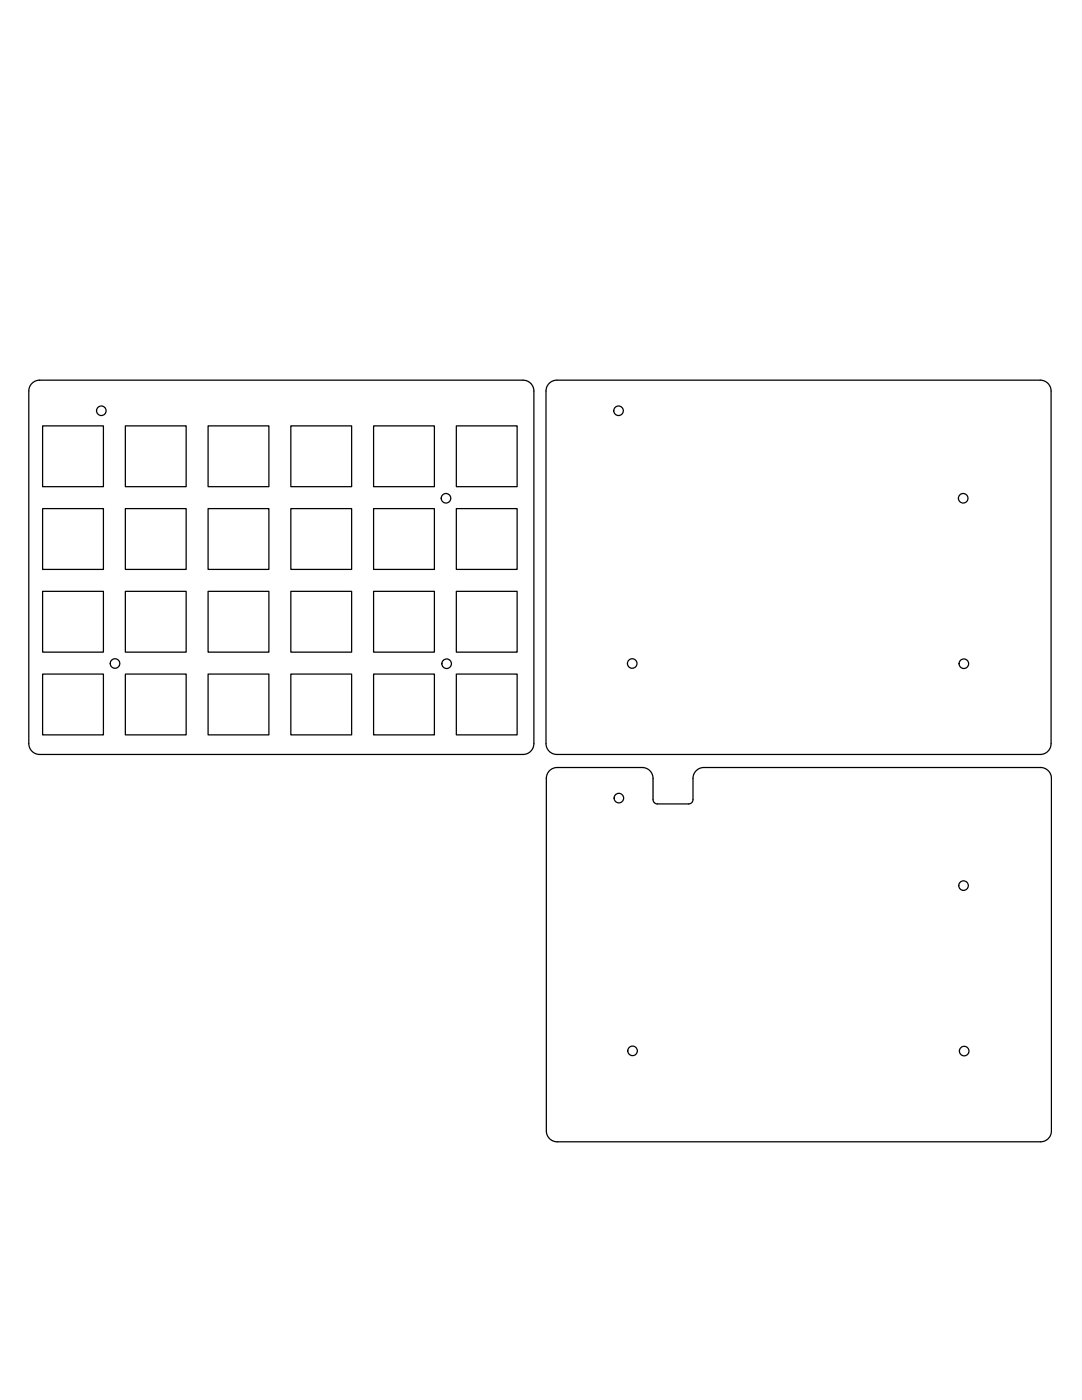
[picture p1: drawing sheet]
<svg xmlns="http://www.w3.org/2000/svg" width="216mm" height="279mm" viewBox="0 0 216 279" stroke-linecap="round" stroke-linejoin="round" font-family="sans-serif">
<g fill="none" stroke="#000" stroke-width=".25">
<path d="M6.4 76.5l.9-.6h.6h96.5a2.17 2.17 0 0 1 2.1 2.1v70.4a2.17 2.17 0 0 1-2.1 2.2h-96.5a2.17 2.17 0 0 1-2.2-2.2v-70.4l.1-.5zM109.6 76.5l.9-.6h.6h96.5a2.17 2.17 0 0 1 2.1 2.1v70.4a2.17 2.17 0 0 1-2.1 2.2h-96.5a2.17 2.17 0 0 1-2.2-2.2v-70.4l.1-.5zM8.5 85h12.1v12.1h-12.1zM25 85h12.1v12.1h-12.1zM41.5 85h12.2v12.1h-12.2zM58 85h12.2v12.1h-12.2zM74.5 85h12.2v12.1h-12.2zM91.1 85h12.1v12.1h-12.1zM8.5 101.5h12.1v12.1h-12.1zM8.5 118h12.1v12.1h-12.1zM25 101.5h12.1v12.1h-12.1zM25 118h12.1v12.1h-12.1z"/>
<path d="M41.5 101.5h12.2v12.1h-12.2zM41.5 118h12.2v12.1h-12.2zM58 101.5h12.2v12.1h-12.2zM58 118h12.2v12.1h-12.2zM74.5 101.5h12.2v12.1h-12.2zM74.5 118h12.2v12.1h-12.2zM91.1 101.5h12.1v12.1h-12.1zM91.1 118h12.1v12.1h-12.1zM8.5 134.5h12.1v12.2h-12.1zM25 134.5h12.1v12.2h-12.1zM41.5 134.5h12.2v12.2h-12.2zM58 134.5h12.2v12.2h-12.2z"/>
<path d="M74.5 134.5h12.2v12.2h-12.2zM91.1 134.5h12.1v12.2h-12.1zM109.7 153.8l.9-.5 .6-.1h16.9a2.17 2.17 0 0 1 2.2 2.1v4.3a.87 .87 0 0 0 .9 .8h6.2a.87 .87 0 0 0 .9-.8v-4.3a2.17 2.17 0 0 1 2.1-2.1h67.2a2.17 2.17 0 0 1 2.2 2.1v70.4a2.17 2.17 0 0 1-2.2 2.2h-96.4a2.17 2.17 0 0 1-2.2-2.2v-70.4l.1-.5z"/>
<circle cx="20.2" cy="82" r=".95"/>
<circle cx="89" cy="99.4" r=".95"/>
<circle cx="123.4" cy="82" r=".95"/>
<circle cx="192.2" cy="99.4" r=".95"/>
<circle cx="22.9" cy="132.4" r=".95"/>
<circle cx="89.1" cy="132.5" r=".95"/>
<circle cx="126.2" cy="132.4" r=".95"/>
<circle cx="192.3" cy="132.5" r=".95"/>
<circle cx="123.5" cy="159.3" r=".95"/>
<circle cx="192.3" cy="176.7" r=".95"/>
<circle cx="126.2" cy="209.7" r=".95"/>
<circle cx="192.4" cy="209.8" r=".95"/>
</g>
</svg>
